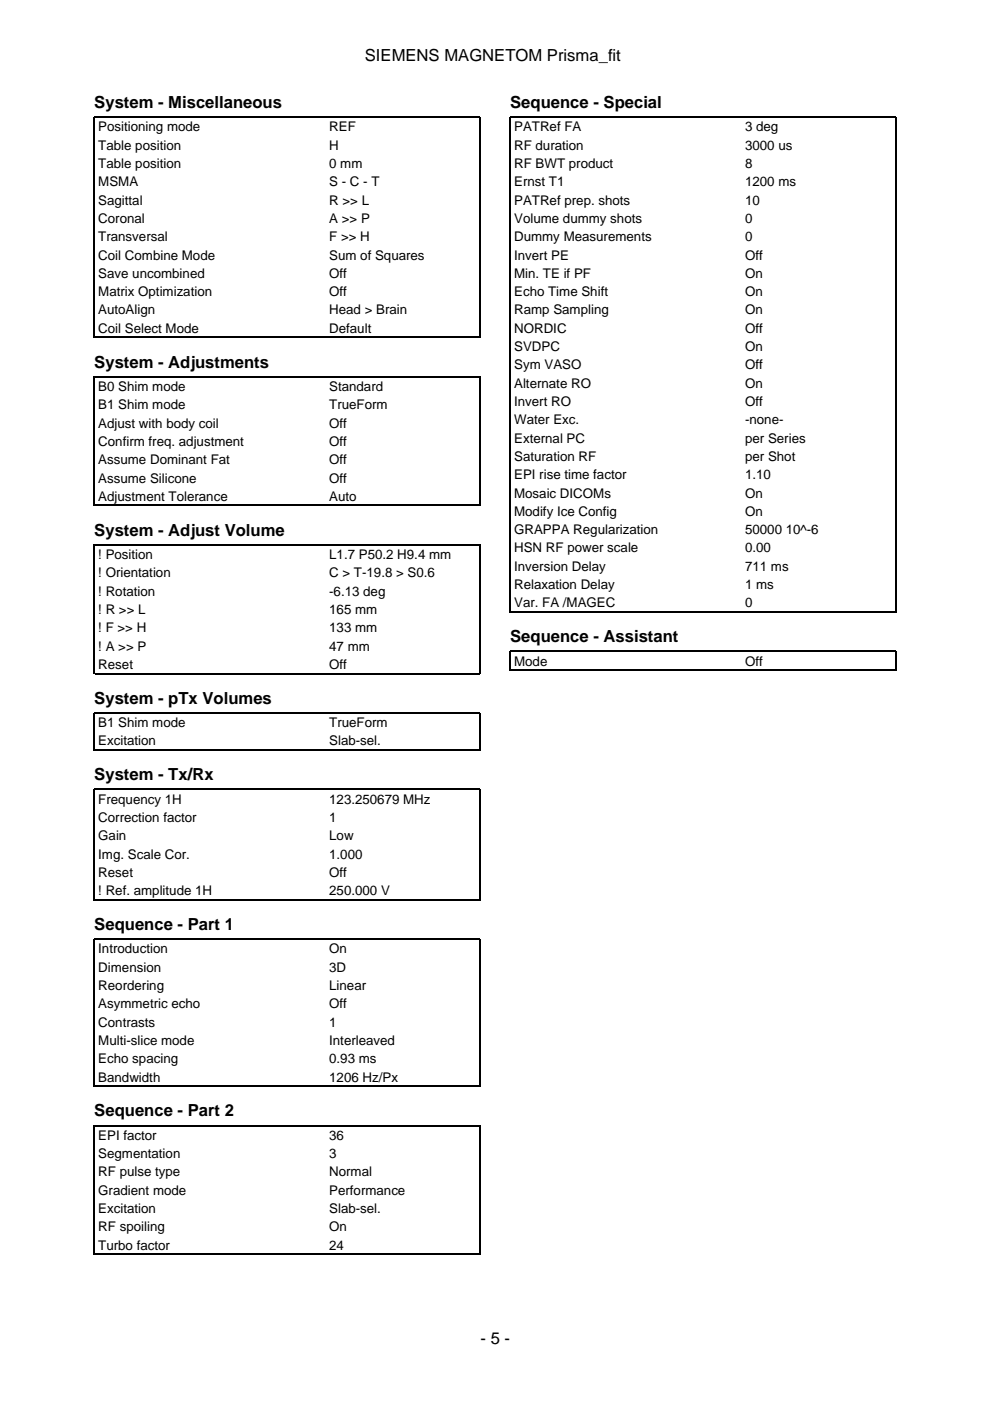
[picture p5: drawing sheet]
<svg xmlns="http://www.w3.org/2000/svg" width="210mm" height="297mm" viewBox="0 0 210 297" stroke-linecap="round" stroke-linejoin="round" font-family="sans-serif">
<defs><g id="words">
<g font-size="3.5">
<text x="77.4" y="12.9">SIEMENS MAGNETOM Prisma_fit</text>
<text x="20" y="22.9">System - Miscellaneous</text>
<text x="108.2" y="22.9">Sequence - Special</text>
<text x="20" y="78">System - Adjustments</text>
<text x="20" y="113.6">System - Adjust Volume</text>
<text x="108.2" y="136.2">Sequence - Assistant</text>
<text x="20" y="149.2">System - pTx Volumes</text>
<text x="20" y="165.5">System - Tx/Rx</text>
<text x="20" y="197.2">Sequence - Part 1</text>
<text x="20" y="236.7">Sequence - Part 2</text>
<text x="101.9" y="284.9">- 5 -</text>
</g>
<g font-size="2.8">
<text x="20.8" y="27.9">Positioning mode</text>
<text x="69.8" y="27.9">REF</text>
<text x="109" y="27.9">PATRef FA</text>
<text x="158" y="27.9">3 deg</text>
<text x="20.8" y="31.7">Table position</text>
<text x="20.8" y="35.6">Table position</text>
<text x="69.8" y="31.7">H</text>
<text x="69.8" y="35.6">0 mm</text>
<text x="109" y="31.7">RF duration</text>
<text x="109" y="35.6">RF BWT product</text>
<text x="158" y="31.7">3000 us</text>
<text x="158" y="35.6">8</text>
<text x="20.8" y="39.5">MSMA</text>
<text x="69.8" y="39.5">S - C - T</text>
<text x="109" y="39.5">Ernst T1</text>
<text x="158" y="39.5">1200 ms</text>
<text x="20.8" y="43.4">Sagittal</text>
<text x="20.8" y="47.3">Coronal</text>
<text x="69.8" y="43.4">R &gt;&gt; L</text>
<text x="69.8" y="47.3">A &gt;&gt; P</text>
<text x="109" y="43.4">PATRef prep. shots</text>
<text x="109" y="47.3">Volume dummy shots</text>
<text x="158" y="43.4">10</text>
<text x="158" y="47.3">0</text>
<text x="20.8" y="51.2">Transversal</text>
<text x="69.8" y="51.2">F &gt;&gt; H</text>
<text x="109" y="51.2">Dummy Measurements</text>
<text x="158" y="51.2">0</text>
<text x="20.8" y="55">Coil Combine Mode</text>
<text x="20.8" y="58.9">Save uncombined</text>
<text x="69.8" y="55">Sum of Squares</text>
<text x="69.8" y="58.9">Off</text>
<text x="109" y="55">Invert PE</text>
<text x="109" y="58.9">Min. TE if PF</text>
<text x="158" y="55">Off</text>
<text x="158" y="58.9">On</text>
<text x="20.8" y="62.8">Matrix Optimization</text>
<text x="69.8" y="62.8">Off</text>
<text x="109" y="62.8">Echo Time Shift</text>
<text x="158" y="62.8">On</text>
<text x="20.8" y="66.7">AutoAlign</text>
<text x="20.8" y="70.6">Coil Select Mode</text>
<text x="69.8" y="66.7">Head &gt; Brain</text>
<text x="69.8" y="70.6">Default</text>
<text x="109" y="66.7">Ramp Sampling</text>
<text x="109" y="70.6">NORDIC</text>
<text x="158" y="66.7">On</text>
<text x="158" y="70.6">Off</text>
<text x="109" y="74.4">SVDPC</text>
<text x="158" y="74.4">On</text>
<text x="20.8" y="82.9">B0 Shim mode</text>
<text x="69.8" y="82.9">Standard</text>
<text x="109" y="78.3">Sym VASO</text>
<text x="109" y="82.2">Alternate RO</text>
<text x="158" y="78.3">Off</text>
<text x="158" y="82.2">On</text>
<text x="20.8" y="86.8">B1 Shim mode</text>
<text x="69.8" y="86.8">TrueForm</text>
<text x="109" y="86.1">Invert RO</text>
<text x="109" y="90">Water Exc.</text>
<text x="158" y="86.1">Off</text>
<text x="158" y="90">-none-</text>
<text x="20.8" y="90.7">Adjust with body coil</text>
<text x="20.8" y="94.5">Confirm freq. adjustment</text>
<text x="69.8" y="90.7">Off</text>
<text x="69.8" y="94.5">Off</text>
<text x="109" y="93.8">External PC</text>
<text x="158" y="93.8">per Series</text>
<text x="20.8" y="98.4">Assume Dominant Fat</text>
<text x="69.8" y="98.4">Off</text>
<text x="109" y="97.7">Saturation RF</text>
<text x="109" y="101.6">EPI rise time factor</text>
<text x="158" y="97.7">per Shot</text>
<text x="158" y="101.6">1.10</text>
<text x="20.8" y="102.3">Assume Silicone</text>
<text x="20.8" y="106.2">Adjustment Tolerance</text>
<text x="69.8" y="102.3">Off</text>
<text x="69.8" y="106.2">Auto</text>
<text x="109" y="105.5">Mosaic DICOMs</text>
<text x="158" y="105.5">On</text>
<text x="109" y="109.4">Modify Ice Config</text>
<text x="109" y="113.2">GRAPPA Regularization</text>
<text x="158" y="109.4">On</text>
<text x="158" y="113.2">50000 10^-6</text>
<text x="20.8" y="118.5">! Position</text>
<text x="69.8" y="118.5">L1.7 P50.2 H9.4 mm</text>
<text x="109" y="117.1">HSN RF power scale</text>
<text x="158" y="117.1">0.00</text>
<text x="20.8" y="122.4">! Orientation</text>
<text x="69.8" y="122.4">C &gt; T-19.8 &gt; S0.6</text>
<text x="109" y="121">Inversion Delay</text>
<text x="109" y="124.9">Relaxation Delay</text>
<text x="158" y="121">711 ms</text>
<text x="158" y="124.9">1 ms</text>
<text x="20.8" y="126.3">! Rotation</text>
<text x="20.8" y="130.2">! R &gt;&gt; L</text>
<text x="69.8" y="126.3">-6.13 deg</text>
<text x="69.8" y="130.2">165 mm</text>
<text x="109" y="128.8">Var. FA /MAGEC</text>
<text x="158" y="128.8">0</text>
<text x="20.8" y="134.1">! F &gt;&gt; H</text>
<text x="20.8" y="137.9">! A &gt;&gt; P</text>
<text x="69.8" y="134.1">133 mm</text>
<text x="69.8" y="137.9">47 mm</text>
<text x="20.8" y="141.8">Reset</text>
<text x="69.8" y="141.8">Off</text>
<text x="109" y="141.1">Mode</text>
<text x="158" y="141.1">Off</text>
<text x="20.8" y="154.2">B1 Shim mode</text>
<text x="69.8" y="154.2">TrueForm</text>
<text x="20.8" y="158">Excitation</text>
<text x="69.8" y="158">Slab-sel.</text>
<text x="20.8" y="170.4">Frequency 1H</text>
<text x="69.8" y="170.4">123.250679 MHz</text>
<text x="20.8" y="174.3">Correction factor</text>
<text x="20.8" y="178.2">Gain</text>
<text x="69.8" y="174.3">1</text>
<text x="69.8" y="178.2">Low</text>
<text x="20.8" y="182">Img. Scale Cor.</text>
<text x="20.8" y="185.9">Reset</text>
<text x="69.8" y="182">1.000</text>
<text x="69.8" y="185.9">Off</text>
<text x="20.8" y="189.8">! Ref. amplitude 1H</text>
<text x="69.8" y="189.8">250.000 V</text>
<text x="20.8" y="202.1">Introduction</text>
<text x="69.8" y="202.1">On</text>
<text x="20.8" y="206">Dimension</text>
<text x="20.8" y="209.9">Reordering</text>
<text x="69.8" y="206">3D</text>
<text x="69.8" y="209.9">Linear</text>
<text x="20.8" y="213.8">Asymmetric echo</text>
<text x="69.8" y="213.8">Off</text>
<text x="20.8" y="217.7">Contrasts</text>
<text x="20.8" y="221.5">Multi-slice mode</text>
<text x="69.8" y="217.7">1</text>
<text x="69.8" y="221.5">Interleaved</text>
<text x="20.8" y="225.4">Echo spacing</text>
<text x="69.8" y="225.4">0.93 ms</text>
<text x="20.8" y="229.3">Bandwidth</text>
<text x="69.8" y="229.3">1206 Hz/Px</text>
<text x="20.8" y="241.7">EPI factor</text>
<text x="20.8" y="245.5">Segmentation</text>
<text x="69.8" y="241.7">36</text>
<text x="69.8" y="245.5">3</text>
<text x="20.8" y="249.4">RF pulse type</text>
<text x="69.8" y="249.4">Normal</text>
<text x="20.8" y="253.3">Gradient mode</text>
<text x="20.8" y="257.2">Excitation</text>
<text x="69.8" y="253.3">Performance</text>
<text x="69.8" y="257.2">Slab-sel.</text>
<text x="20.8" y="261.1">RF spoiling</text>
<text x="69.8" y="261.1">On</text>
<text x="20.8" y="264.9">Turbo factor</text>
<text x="69.8" y="264.9">24</text>
</g>
</g></defs>
<g fill="none" stroke="#000" stroke-width=".26">
<path d="M20 71.7v-46.9h81.8v46.9M20.1 71.5h81.6M20 107.3v-27.4h81.8v27.4M20.1 107.2h81.6M108.2 129.9v-105.1h81.8v105.1M108.3 129.8h81.6M20 142.9v-27.4h81.8v27.4M20 159.2v-8.1h81.8v8.1M20.1 142.8h81.6M20.1 159h81.6M108.2 142.2v-4.1h81.8v4.1M108.3 142.1h81.6"/>
<path d="M20 190.9v-23.5h81.8v23.5M20.1 190.8h81.6M20 230.4v-31.3h81.8v31.3M20.1 230.3h81.6M20 266.1v-27.5h81.8v27.5M20.1 265.9h81.6"/>
</g>
<use href="#words"/>
</svg>
